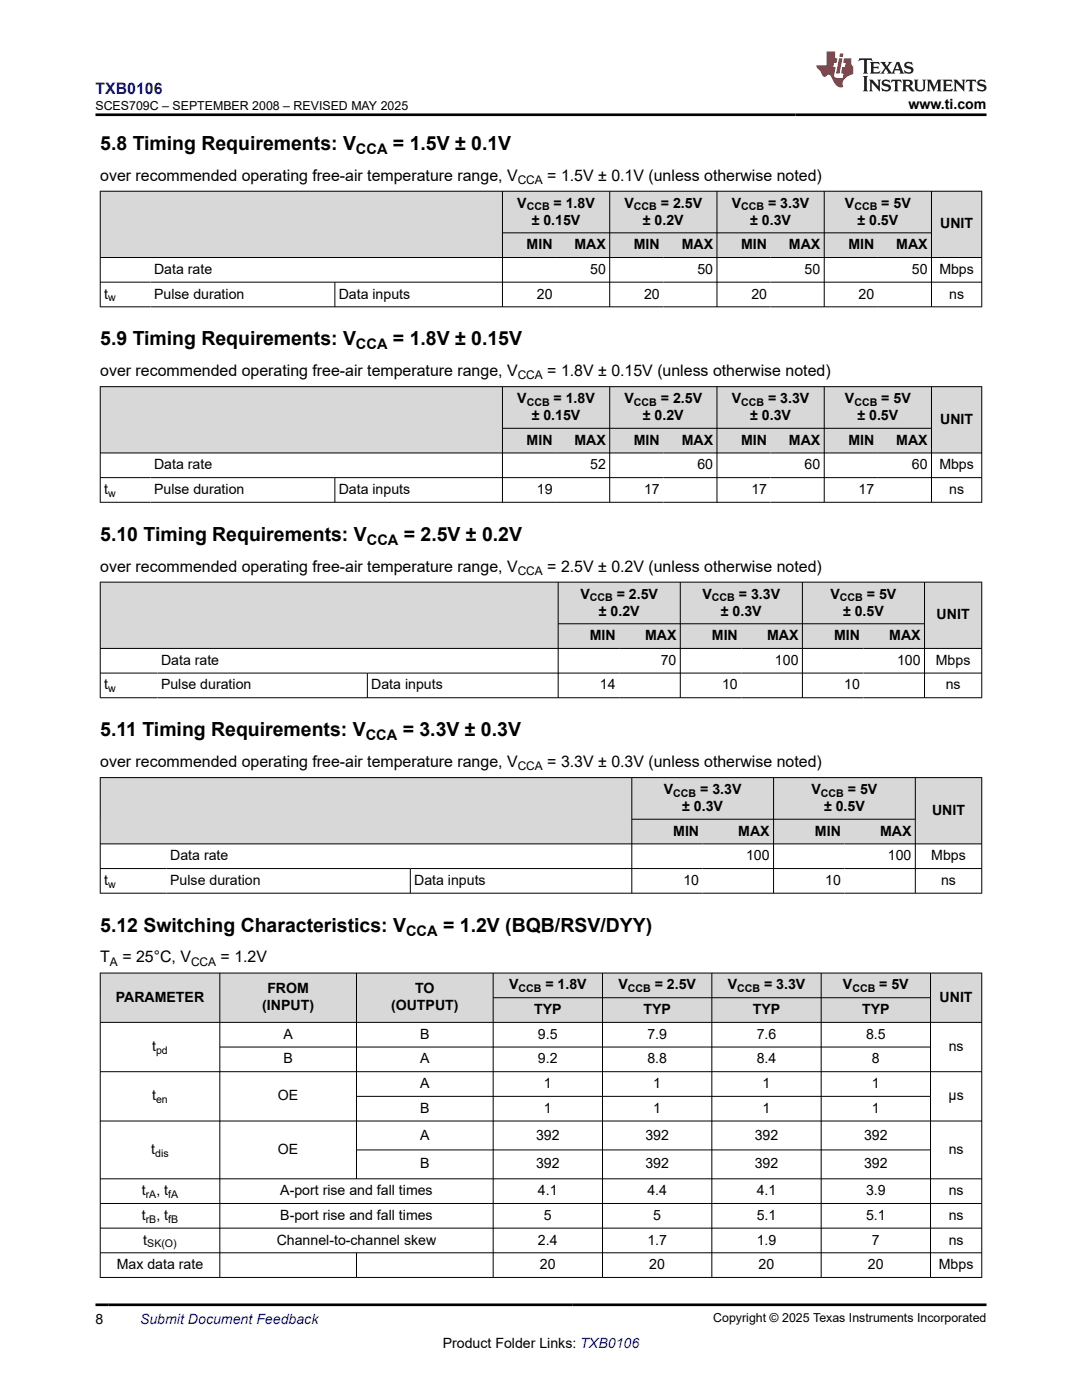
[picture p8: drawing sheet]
<svg xmlns="http://www.w3.org/2000/svg" width="216mm" height="279mm" viewBox="0 0 216 279" stroke-linecap="round" stroke-linejoin="round" font-family="sans-serif">
<defs><g id="words">
<g font-size="3.9">
<text x="20" y="29.9">5.8 Timing Requirements: V</text>
<text x="78.4" y="29.9">= 1.5V ± 0.1V</text>
<text x="20" y="68.9">5.9 Timing Requirements: V</text>
<text x="78.4" y="68.9">= 1.8V ± 0.15V</text>
<text x="20" y="107.9">5.10 Timing Requirements: V</text>
<text x="80.6" y="107.9">= 2.5V ± 0.2V</text>
<text x="20" y="146.9">5.11 Timing Requirements: V</text>
<text x="80.4" y="146.9">= 3.3V ± 0.3V</text>
<text x="20" y="185.9">5.12 Switching Characteristics: V</text>
<text x="88.4" y="185.9">= 1.2V (BQB/RSV/DYY)</text>
</g>
<text font-size="3.2" fill="#00f" x="19" y="18.7">TXB0106</text>
<g font-size="3.2">
<text x="20" y="36.1">over recommended operating free-air temperature range, V</text>
<text x="109.2" y="36.1">= 1.5V ± 0.1V (unless otherwise noted)</text>
<text x="20" y="75.1">over recommended operating free-air temperature range, V</text>
<text x="109.2" y="75.1">= 1.8V ± 0.15V (unless otherwise noted)</text>
<text x="20" y="114.1">over recommended operating free-air temperature range, V</text>
<text x="109.2" y="114.1">= 2.5V ± 0.2V (unless otherwise noted)</text>
<text x="20" y="153.1">over recommended operating free-air temperature range, V</text>
<text x="109.2" y="153.1">= 3.3V ± 0.3V (unless otherwise noted)</text>
<text x="20" y="192.1">T</text>
<text x="24.4" y="192.1">= 25°C, V</text>
<text x="44" y="192.1">= 1.2V</text>
</g>
<g font-size="2.9">
<text x="71" y="30.7">CCA</text>
<text x="71" y="69.7">CCA</text>
<text x="73.2" y="108.7">CCA</text>
<text x="73" y="147.7">CCA</text>
<text x="81" y="186.7">CCA</text>
</g>
<g font-size="2.8">
<text x="181.3" y="21.8">www.ti.com</text>
<text x="103.2" y="41.4">V</text>
<text x="110.5" y="41.4">= 1.8V</text>
<text x="124.6" y="41.4">V</text>
<text x="131.9" y="41.4">= 2.5V</text>
<text x="146" y="41.4">V</text>
<text x="153.3" y="41.4">= 3.3V</text>
<text x="168.6" y="41.4">V</text>
<text x="175.8" y="41.4">= 5V</text>
<text x="106.1" y="44.8">± 0.15V</text>
<text x="128.3" y="44.8">± 0.2V</text>
<text x="149.7" y="44.8">± 0.3V</text>
<text x="171.1" y="44.8">± 0.5V</text>
<text x="187.6" y="45.6">UNIT</text>
<text x="105.1" y="49.7">MIN</text>
<text x="114.6" y="49.7">MAX</text>
<text x="126.5" y="49.7">MIN</text>
<text x="136" y="49.7">MAX</text>
<text x="147.9" y="49.7">MIN</text>
<text x="157.4" y="49.7">MAX</text>
<text x="169.3" y="49.7">MIN</text>
<text x="178.8" y="49.7">MAX</text>
<text x="20.8" y="59.6">t</text>
<text x="30.7" y="54.7">Data rate</text>
<text x="30.7" y="59.6">Pulse duration</text>
<text x="67.6" y="59.6">Data inputs</text>
<text x="107.1" y="59.6">20</text>
<text x="117.8" y="54.7">50</text>
<text x="128.5" y="59.6">20</text>
<text x="139.2" y="54.7">50</text>
<text x="149.9" y="59.6">20</text>
<text x="160.6" y="54.7">50</text>
<text x="171.3" y="59.6">20</text>
<text x="182" y="54.7">50</text>
<text x="187.4" y="54.7">Mbps</text>
<text x="189.4" y="59.6">ns</text>
<text x="103.2" y="80.4">V</text>
<text x="106.1" y="83.8">± 0.15V</text>
<text x="110.5" y="80.4">= 1.8V</text>
<text x="124.6" y="80.4">V</text>
<text x="128.3" y="83.8">± 0.2V</text>
<text x="131.9" y="80.4">= 2.5V</text>
<text x="146" y="80.4">V</text>
<text x="149.7" y="83.8">± 0.3V</text>
<text x="153.3" y="80.4">= 3.3V</text>
<text x="168.6" y="80.4">V</text>
<text x="171.1" y="83.8">± 0.5V</text>
<text x="175.8" y="80.4">= 5V</text>
<text x="105.1" y="88.8">MIN</text>
<text x="114.6" y="88.8">MAX</text>
<text x="126.5" y="88.8">MIN</text>
<text x="136" y="88.8">MAX</text>
<text x="147.9" y="88.8">MIN</text>
<text x="157.4" y="88.8">MAX</text>
<text x="169.3" y="88.8">MIN</text>
<text x="178.8" y="88.8">MAX</text>
<text x="187.6" y="84.6">UNIT</text>
<text x="30.7" y="93.7">Data rate</text>
<text x="117.8" y="93.7">52</text>
<text x="139.2" y="93.7">60</text>
<text x="160.6" y="93.7">60</text>
<text x="182" y="93.7">60</text>
<text x="187.4" y="93.7">Mbps</text>
<text x="20.8" y="98.6">t</text>
<text x="30.7" y="98.6">Pulse duration</text>
<text x="67.6" y="98.6">Data inputs</text>
<text x="107.1" y="98.6">19</text>
<text x="128.5" y="98.6">17</text>
<text x="149.9" y="98.6">17</text>
<text x="171.3" y="98.6">17</text>
<text x="189.4" y="98.6">ns</text>
<text x="115.8" y="119.5">V</text>
<text x="123.1" y="119.5">= 2.5V</text>
<text x="140.2" y="119.5">V</text>
<text x="147.4" y="119.5">= 3.3V</text>
<text x="165.7" y="119.5">V</text>
<text x="173" y="119.5">= 5V</text>
<text x="119.5" y="122.8">± 0.2V</text>
<text x="143.9" y="122.8">± 0.3V</text>
<text x="168.2" y="122.8">± 0.5V</text>
<text x="186.9" y="123.6">UNIT</text>
<text x="117.7" y="127.8">MIN</text>
<text x="128.7" y="127.8">MAX</text>
<text x="142" y="127.8">MIN</text>
<text x="153.1" y="127.8">MAX</text>
<text x="166.4" y="127.8">MIN</text>
<text x="177.4" y="127.8">MAX</text>
<text x="20.8" y="137.6">t</text>
<text x="32.1" y="132.7">Data rate</text>
<text x="32.1" y="137.6">Pulse duration</text>
<text x="74.1" y="137.6">Data inputs</text>
<text x="119.7" y="137.6">14</text>
<text x="131.8" y="132.7">70</text>
<text x="144.1" y="137.6">10</text>
<text x="154.6" y="132.7">100</text>
<text x="168.4" y="137.6">10</text>
<text x="179" y="132.7">100</text>
<text x="186.7" y="132.7">Mbps</text>
<text x="188.7" y="137.6">ns</text>
<text x="132.5" y="158.5">V</text>
<text x="136.1" y="161.8">± 0.3V</text>
<text x="139.7" y="158.5">= 3.3V</text>
<text x="161.9" y="158.5">V</text>
<text x="164.4" y="161.8">± 0.5V</text>
<text x="169.2" y="158.5">= 5V</text>
<text x="134.3" y="166.8">MIN</text>
<text x="147.3" y="166.8">MAX</text>
<text x="162.6" y="166.8">MIN</text>
<text x="175.6" y="166.8">MAX</text>
<text x="186" y="162.6">UNIT</text>
<text x="34" y="171.7">Data rate</text>
<text x="148.9" y="171.7">100</text>
<text x="177.2" y="171.7">100</text>
<text x="185.8" y="171.7">Mbps</text>
<text x="20.8" y="176.6">t</text>
<text x="34" y="176.6">Pulse duration</text>
<text x="82.6" y="176.6">Data inputs</text>
<text x="136.4" y="176.6">10</text>
<text x="164.7" y="176.6">10</text>
<text x="187.8" y="176.6">ns</text>
<text x="101.6" y="197.5">V</text>
<text x="108.8" y="197.5">= 1.8V</text>
<text x="123.4" y="197.5">V</text>
<text x="130.6" y="197.5">= 2.5V</text>
<text x="145.2" y="197.5">V</text>
<text x="152.5" y="197.5">= 3.3V</text>
<text x="168.2" y="197.5">V</text>
<text x="175.4" y="197.5">= 5V</text>
<text x="23.1" y="199.9">PARAMETER</text>
<text x="52.3" y="201.6">(INPUT)</text>
<text x="53.3" y="198.2">FROM</text>
<text x="78" y="201.6">(OUTPUT)</text>
<text x="82.8" y="198.2">TO</text>
<text x="106.6" y="202.4">TYP</text>
<text x="128.4" y="202.4">TYP</text>
<text x="150.2" y="202.4">TYP</text>
<text x="172" y="202.4">TYP</text>
<text x="187.5" y="199.9">UNIT</text>
<text x="30.4" y="209.8">t</text>
<text x="56.6" y="207.3">A</text>
<text x="83.8" y="207.3">B</text>
<text x="107.4" y="207.3">9.5</text>
<text x="129.2" y="207.3">7.9</text>
<text x="151" y="207.3">7.6</text>
<text x="172.8" y="207.3">8.5</text>
<text x="189.3" y="209.8">ns</text>
<text x="56.6" y="212.2">B</text>
<text x="83.8" y="212.2">A</text>
<text x="107.4" y="212.2">9.2</text>
<text x="129.2" y="212.2">8.8</text>
<text x="151" y="212.2">8.4</text>
<text x="174" y="212.2">8</text>
<text x="30.4" y="219.6">t</text>
<text x="55.5" y="219.6">OE</text>
<text x="83.8" y="217.2">A</text>
<text x="108.5" y="217.2">1</text>
<text x="130.3" y="217.2">1</text>
<text x="152.2" y="217.2">1</text>
<text x="174" y="217.2">1</text>
<text x="189.3" y="219.6">μs</text>
<text x="83.8" y="227.4">A</text>
<text x="83.8" y="222.1">B</text>
<text x="107" y="227.4">392</text>
<text x="108.5" y="222.1">1</text>
<text x="128.8" y="227.4">392</text>
<text x="130.3" y="222.1">1</text>
<text x="150.6" y="227.4">392</text>
<text x="152.2" y="222.1">1</text>
<text x="172.4" y="227.4">392</text>
<text x="174" y="222.1">1</text>
<text x="30.2" y="230.3">t</text>
<text x="55.5" y="230.3">OE</text>
<text x="83.8" y="233.2">B</text>
<text x="107" y="233.2">392</text>
<text x="128.8" y="233.2">392</text>
<text x="150.6" y="233.2">392</text>
<text x="172.4" y="233.2">392</text>
<text x="189.3" y="230.3">ns</text>
<text x="28.3" y="238.5">t</text>
<text x="31.2" y="238.5">, t</text>
<text x="55.9" y="238.5">A-port rise and fall times</text>
<text x="107.4" y="238.5">4.1</text>
<text x="129.2" y="238.5">4.4</text>
<text x="151" y="238.5">4.1</text>
<text x="172.8" y="238.5">3.9</text>
<text x="189.3" y="238.5">ns</text>
<text x="28.3" y="243.5">t</text>
<text x="31.2" y="243.5">, t</text>
<text x="55.9" y="243.5">B-port rise and fall times</text>
<text x="108.5" y="243.5">5</text>
<text x="130.3" y="243.5">5</text>
<text x="151" y="243.5">5.1</text>
<text x="172.8" y="243.5">5.1</text>
<text x="189.3" y="243.5">ns</text>
<text x="28.6" y="248.4">t</text>
<text x="55.2" y="248.4">Channel-to-channel skew</text>
<text x="107.4" y="248.4">2.4</text>
<text x="129.2" y="248.4">1.7</text>
<text x="151" y="248.4">1.9</text>
<text x="174" y="248.4">7</text>
<text x="189.3" y="248.4">ns</text>
<text x="23.3" y="253.3">Max data rate</text>
<text x="107.7" y="253.3">20</text>
<text x="129.6" y="253.3">20</text>
<text x="151.4" y="253.3">20</text>
<text x="173.2" y="253.3">20</text>
<text x="187.3" y="253.3">Mbps</text>
<text x="19" y="264.2">8</text>
<text x="88.3" y="269">Product Folder Links: TXB0106</text>
</g>
<text font-size="2.8" fill="#00f" x="27.9" y="264.2">Submit Document Feedback</text>
<g font-size="2.5">
<text x="19" y="21.9">SCES709C – SEPTEMBER 2008 – REVISED MAY 2025</text>
<text x="142.3" y="263.9">Copyright © 2025 Texas Instruments Incorporated</text>
</g>
<g font-size="2.4">
<text x="103.3" y="36.7">CCA</text>
<text x="103.3" y="75.7">CCA</text>
<text x="103.3" y="114.7">CCA</text>
<text x="103.3" y="153.7">CCA</text>
<text x="21.9" y="192.7">A</text>
<text x="38.1" y="192.7">CCA</text>
</g>
<g font-size="2.1">
<text x="105.1" y="42">CCB</text>
<text x="126.5" y="42">CCB</text>
<text x="147.9" y="42">CCB</text>
<text x="170.5" y="42">CCB</text>
<text x="21.6" y="60.2">w</text>
<text x="105.1" y="81">CCB</text>
<text x="126.5" y="81">CCB</text>
<text x="147.9" y="81">CCB</text>
<text x="170.5" y="81">CCB</text>
<text x="21.6" y="99.2">w</text>
<text x="117.7" y="120">CCB</text>
<text x="142.1" y="120">CCB</text>
<text x="167.6" y="120">CCB</text>
<text x="21.6" y="138.2">w</text>
<text x="134.4" y="159">CCB</text>
<text x="163.8" y="159">CCB</text>
<text x="21.6" y="177.2">w</text>
<text x="103.5" y="198">CCB</text>
<text x="125.3" y="198">CCB</text>
<text x="147.1" y="198">CCB</text>
<text x="170.1" y="198">CCB</text>
<text x="31.1" y="210.3">pd</text>
<text x="31.1" y="220.2">en</text>
<text x="31" y="230.9">dis</text>
<text x="29.1" y="239.1">rA</text>
<text x="33.6" y="239.1">fA</text>
<text x="29.1" y="244">rB</text>
<text x="33.6" y="244">fB</text>
<text x="29.4" y="248.9">SK(O)</text>
</g>
</g></defs>
<g fill="#d8d8d8">
<path d="M20 38.2h175.9v8.3h-175.9z" fill-rule="evenodd"/>
<path d="M20.1 38.2h80.1v13.1h-80.1z" fill-rule="evenodd"/>
<path d="M100.3 38.2h21.3v8.2h-21.3z" fill-rule="evenodd"/>
<path d="M121.7 38.2h21.3v8.2h-21.3z" fill-rule="evenodd"/>
<path d="M143.1 38.2h21.3v8.2h-21.3z" fill-rule="evenodd"/>
<path d="M164.5 38.2h21.3v8.2h-21.3z" fill-rule="evenodd"/>
<path d="M185.9 38.2h9.9v13.1h-9.9z" fill-rule="evenodd"/>
<path d="M100.3 46.5h10.7v4.8h-10.7z" fill-rule="evenodd"/>
<path d="M111 46.5h10.6v4.8h-10.6z" fill-rule="evenodd"/>
<path d="M121.7 46.5h10.7v4.8h-10.7z" fill-rule="evenodd"/>
<path d="M132.4 46.5h10.6v4.8h-10.6z" fill-rule="evenodd"/>
<path d="M143.1 46.5h10.7v4.8h-10.7z" fill-rule="evenodd"/>
<path d="M153.8 46.5h10.6v4.8h-10.6z" fill-rule="evenodd"/>
<path d="M164.5 46.5h10.7v4.8h-10.7z" fill-rule="evenodd"/>
<path d="M175.2 46.5h10.6v4.8h-10.6z" fill-rule="evenodd"/>
</g>
<g fill="none" stroke="#000" stroke-width=".2">
<path d="M19.9 38.2h176.1M20 38.1v23.2M100.3 38.1v23.2M121.7 38.1v23.2M143.1 38.1v23.2M164.5 38.1v23.2M185.9 38.1v23.2M195.9 38.1v23.2M19.9 51.4h176.1M19.9 56.3h176.1M66.8 56.3v5M100.3 46.5h85.6"/>
<path d="M19.9 61.2h176.1"/>
</g>
<g fill="#d8d8d8">
<path d="M20 77.2h175.9v8.3h-175.9z" fill-rule="evenodd"/>
<path d="M20.1 77.2h80.1v13.1h-80.1z" fill-rule="evenodd"/>
<path d="M100.3 77.2h21.3v8.2h-21.3z" fill-rule="evenodd"/>
<path d="M121.7 77.2h21.3v8.2h-21.3z" fill-rule="evenodd"/>
<path d="M143.1 77.2h21.3v8.2h-21.3z" fill-rule="evenodd"/>
<path d="M164.5 77.2h21.3v8.2h-21.3z" fill-rule="evenodd"/>
<path d="M185.9 77.2h9.9v13.1h-9.9z" fill-rule="evenodd"/>
<path d="M100.3 85.5h10.7v4.8h-10.7z" fill-rule="evenodd"/>
<path d="M111 85.5h10.6v4.8h-10.6z" fill-rule="evenodd"/>
<path d="M121.7 85.5h10.7v4.8h-10.7z" fill-rule="evenodd"/>
<path d="M132.4 85.5h10.6v4.8h-10.6z" fill-rule="evenodd"/>
<path d="M143.1 85.5h10.7v4.8h-10.7z" fill-rule="evenodd"/>
<path d="M153.8 85.5h10.6v4.8h-10.6z" fill-rule="evenodd"/>
<path d="M164.5 85.5h10.7v4.8h-10.7z" fill-rule="evenodd"/>
<path d="M175.2 85.5h10.6v4.8h-10.6z" fill-rule="evenodd"/>
</g>
<g fill="none" stroke="#000" stroke-width=".2">
<path d="M19.9 77.2h176.1M20 77.1v23.2M100.3 77.1v23.2M121.7 77.1v23.2M143.1 77.1v23.2M164.5 77.1v23.2M185.9 77.1v23.2M195.9 77.1v23.2M19.9 90.4h176.1M19.9 95.3h176.1M66.8 95.3v5M100.3 85.5h85.6"/>
<path d="M19.9 100.2h176.1"/>
</g>
<g fill="#d8d8d8">
<path d="M20 116.2h175.9v8.3h-175.9z" fill-rule="evenodd"/>
<path d="M20.1 116.2h91.2v13.1h-91.2z" fill-rule="evenodd"/>
<path d="M111.4 116.2h24.3v8.2h-24.3z" fill-rule="evenodd"/>
<path d="M135.8 116.2h24.2v8.2h-24.2z" fill-rule="evenodd"/>
<path d="M160.2 116.2h24.2v8.2h-24.2z" fill-rule="evenodd"/>
<path d="M184.5 116.2h11.3v13.1h-11.3z" fill-rule="evenodd"/>
<path d="M111.4 124.5h12.2v4.8h-12.2z" fill-rule="evenodd"/>
<path d="M123.6 124.5h12.1v4.8h-12.1z" fill-rule="evenodd"/>
<path d="M135.8 124.5h12.1v4.8h-12.1z" fill-rule="evenodd"/>
<path d="M147.9 124.5h12.1v4.8h-12.1z" fill-rule="evenodd"/>
<path d="M160.2 124.5h12.1v4.8h-12.1z" fill-rule="evenodd"/>
<path d="M172.3 124.5h12.1v4.8h-12.1z" fill-rule="evenodd"/>
</g>
<path d="M19.9 116.2h176.1M20 116.1v23.2M111.4 116.1v23.2M135.7 116.1v23.2M160.1 116.1v23.2M184.5 116.1v23.2M195.9 116.1v23.2M19.9 129.4h176.1M19.9 134.3h176.1M19.9 139.3h176.1M73.3 134.3v5M111.4 124.5h73.1" fill="none" stroke="#000" stroke-width=".2"/>
<g fill="#d8d8d8">
<path d="M20 155.2h175.9v8.3h-175.9z" fill-rule="evenodd"/>
<path d="M20.1 155.2h105.9v13.2h-105.9z" fill-rule="evenodd"/>
<path d="M126.1 155.2h28.2v8.2h-28.2z" fill-rule="evenodd"/>
<path d="M154.4 155.2h28.2v8.2h-28.2z" fill-rule="evenodd"/>
<path d="M182.7 155.2h13.1v13.2h-13.1z" fill-rule="evenodd"/>
<path d="M126.1 163.6h14.1v4.8h-14.1z" fill-rule="evenodd"/>
<path d="M140.2 163.6h14.1v4.8h-14.1z" fill-rule="evenodd"/>
<path d="M154.4 163.6h14.1v4.8h-14.1z" fill-rule="evenodd"/>
<path d="M168.5 163.6h14.1v4.8h-14.1z" fill-rule="evenodd"/>
</g>
<path d="M19.9 155.2h176.1M20 155.1v23.2M126.1 155.1v23.2M154.4 155.1v23.2M182.6 155.1v23.2M195.9 155.1v23.2M19.9 168.4h176.1M19.9 173.3h176.1M19.9 178.3h176.1M81.9 173.3v5M126.1 163.5h56.6" fill="none" stroke="#000" stroke-width=".2"/>
<g fill="#d8d8d8">
<path d="M20 194.2h175.9v4.9h-175.9z" fill-rule="evenodd"/>
<path d="M20.1 194.3h23.7v9.7h-23.7z" fill-rule="evenodd"/>
<path d="M43.9 194.3h27.2v9.7h-27.2z" fill-rule="evenodd"/>
<path d="M71.2 194.3h27.1v9.7h-27.1z" fill-rule="evenodd"/>
<path d="M98.5 194.3h21.7v4.8h-21.7z" fill-rule="evenodd"/>
<path d="M120.3 194.3h21.7v4.8h-21.7z" fill-rule="evenodd"/>
<path d="M142.1 194.3h21.7v4.8h-21.7z" fill-rule="evenodd"/>
<path d="M163.9 194.3h21.7v4.8h-21.7z" fill-rule="evenodd"/>
<path d="M185.7 194.3h10.1v9.7h-10.1z" fill-rule="evenodd"/>
<path d="M98.5 199.2h21.7v4.8h-21.7z" fill-rule="evenodd"/>
<path d="M120.3 199.2h21.7v4.8h-21.7z" fill-rule="evenodd"/>
<path d="M142.1 199.2h21.7v4.8h-21.7z" fill-rule="evenodd"/>
<path d="M163.9 199.2h21.7v4.8h-21.7z" fill-rule="evenodd"/>
</g>
<g fill="none" stroke="#000" stroke-width=".2">
<path d="M19.9 194.2h176.1M20 194.1v60.9M43.9 194.1v60.9M71.1 194.1v41.2M98.4 194.1v60.9M98.4 199.1h87.3M120.2 194.1v60.9M142 194.1v60.9M163.9 194.1v60.9M185.7 194.1v60.9M195.9 194.1v60.9M19.9 204h176.1"/>
<path d="M19.9 213.9h176.1M43.9 209h141.8M71.1 218.8h114.6M19.9 223.7h176.1M19.9 235.3h176.1M71.1 229.5h114.6M19.9 240.2h176.1M19.9 245.1h176.1M19.9 250h176.1M19.9 254.9h176.1M71.1 250v5"/>
</g>
<path d="M171.5 11.6l-.2 .6 .5-.2h.6v.1v2.2l-.2 .4h1l-.2-.4v-2.2v-.1h.5l.6 .2-.2-.6zM173.6 12.4l.2 .3v1.6l-.2 .4h1.9l.1-.6a1.08 1.08 0 0 1-1.3 .2v-.7h.6l.4 .2v-.7l-.4 .2h-.6v-.5l.2-.2a1 1 0 0 1 1 .3l-.1-.5zM175.7 12.4l.9 1.1-1 1.2h.9l-.2-.2 .5-.8 .4 .8-.2 .2h1.6l-.2-.2 .2-.5h.9l.1 .5-.1 .2h.9l-.2-.4-.8-1.9h-.5l-.9 2.1-.9-1.1 .9-1h-.8l.2 .2-.4 .6-.4-.6 .2-.2zM179 12.8l.4 1h-.7zM180.7 12.5a.65 .65 0 0 0-.2 .7 .65 .65 0 0 0 .6 .5l.6 .1 .1 .3a.79 .79 0 0 1-.7 .4 .79 .79 0 0 1-.7-.5l.1 .7 .2-.1a.93 .93 0 0 0 1.1 0 .93 .93 0 0 0 .4-.9 1.46 1.46 0 0 0-1.2-.6l-.1-.3a1.09 1.09 0 0 1 1.2 .2l-.2-.6-.1 .1-.5-.2zM172.2 15.2l.2 .4v2.2l-.2 .4h1l-.2-.4v-2.2l.2-.4zM173.4 15.9l.2 .4v1.5l-.2 .4h.8l-.3-.4 .1-1.3 1.6 1.8v-2l.2-.4h-.7l.1 .2 .1 1.1-1.2-1.3zM176.2 16a.65 .65 0 0 0-.2 .8 .65 .65 0 0 0 .6 .4l.6 .2 .1 .2a.79 .79 0 0 1-.7 .4 .79 .79 0 0 1-.7-.5l.1 .7 .2-.1a.93 .93 0 0 0 1.1 .1 .93 .93 0 0 0 .4-1 1.46 1.46 0 0 0-1.2-.5l-.1-.4a1.09 1.09 0 0 1 1.2 .2l-.1-.6-.2 .1-.5-.1zM177.9 15.9l-.1 .6a.63 .63 0 0 1 .8-.3v1.6l-.3 .4h1l-.2-.4v-1.6a.66 .66 0 0 1 .8 .3l-.1-.6zM180 15.9l.2 .4v1.5l-.2 .4h1l-.2-.2-.1-.7h.5l.1 .2a.79 .79 0 0 0 1.2 .6l-1-.9a.61 .61 0 0 0 .6-.6 .61 .61 0 0 0-.5-.7zM180.8 16.2h.1a.47 .47 0 0 1 .5 .1 .47 .47 0 0 1 .1 .5l-.1 .1-.7 .1zM182.3 15.9l.2 .2a2.27 2.27 0 0 0 .4 2 1.04 1.04 0 0 0 1.7-.7v-1.3l.2-.2h-.8l.2 .4v1.1a.6 .6 0 0 1-.6 .6 .6 .6 0 0 1-.6-.6v-1.1l.3-.4zM184.9 15.9l.2 .4v1.5l-.2 .4h.8l-.3-.4v-1.4l.9 1.9 .9-1.9v1.4l-.3 .4h1l-.2-.4v-1.5l.2-.4h-.8l-.7 1.5-.6-1.5zM188.1 15.9l.2 .4v1.5l-.2 .4h1.9l.1-.6a1.09 1.09 0 0 1-1.3 .2v-.7h.6l.4 .2v-.6l-.4 .2h-.6v-.6l.2-.1a1.01 1.01 0 0 1 1 .3l-.1-.6zM190.2 15.9l.3 .4v1.5l-.3 .4h.8l-.2-.4v-1.3l1.6 1.8v-2l.2-.4h-.7l.2 .2v1.1l-1.2-1.3zM192.8 15.9l-.1 .6a.63 .63 0 0 1 .8-.3v1.6l-.3 .4h1l-.2-.4v-1.6a.66 .66 0 0 1 .8 .3l-.1-.6zM195.2 16a.65 .65 0 0 0-.2 .8 .65 .65 0 0 0 .6 .4l.6 .2 .2 .2a.79 .79 0 0 1-.7 .4 .79 .79 0 0 1-.7-.5l.1 .7 .2-.1a.93 .93 0 0 0 1 .1 .93 .93 0 0 0 .5-1 1.46 1.46 0 0 0-1.3-.5v-.4a1.09 1.09 0 0 1 1.2 .2l-.2-.6-.2 .1-.5-.1z" fill="#231f20"/>
<path d="M164.9 10.3v2.7h-2l.1 .4 .8 1a.95 .95 0 0 0 1 .9 .59 .59 0 0 1 .5-.4 .59 .59 0 0 1 .5 .3l.4 .8a1.59 1.59 0 0 0 2.1 1.4 1.61 1.61 0 0 1 1-2.3l1-.3-.1-1.5a1.59 1.59 0 0 1-.3-1.7h-1.5l-.2 .9h.6l-.2 .9h-.5l-.2 .9v.3l.4 .1-.1 .9h-.7a.73 .73 0 0 1-1-.7l.3-1.5h-.5l.1-.9h.5l.2-.9h-.5v-1.3zM167.4 11.6l-.6 3.1h.7l.6-3.1zM167.6 10.7l-.1 .6h.7l.1-.6z" fill="#ed1c24"/>
<path d="M19 22.9h177.8M19 260.4h177.8" fill="none" stroke="#000" stroke-width=".53"/>
<use href="#words"/>
</svg>
